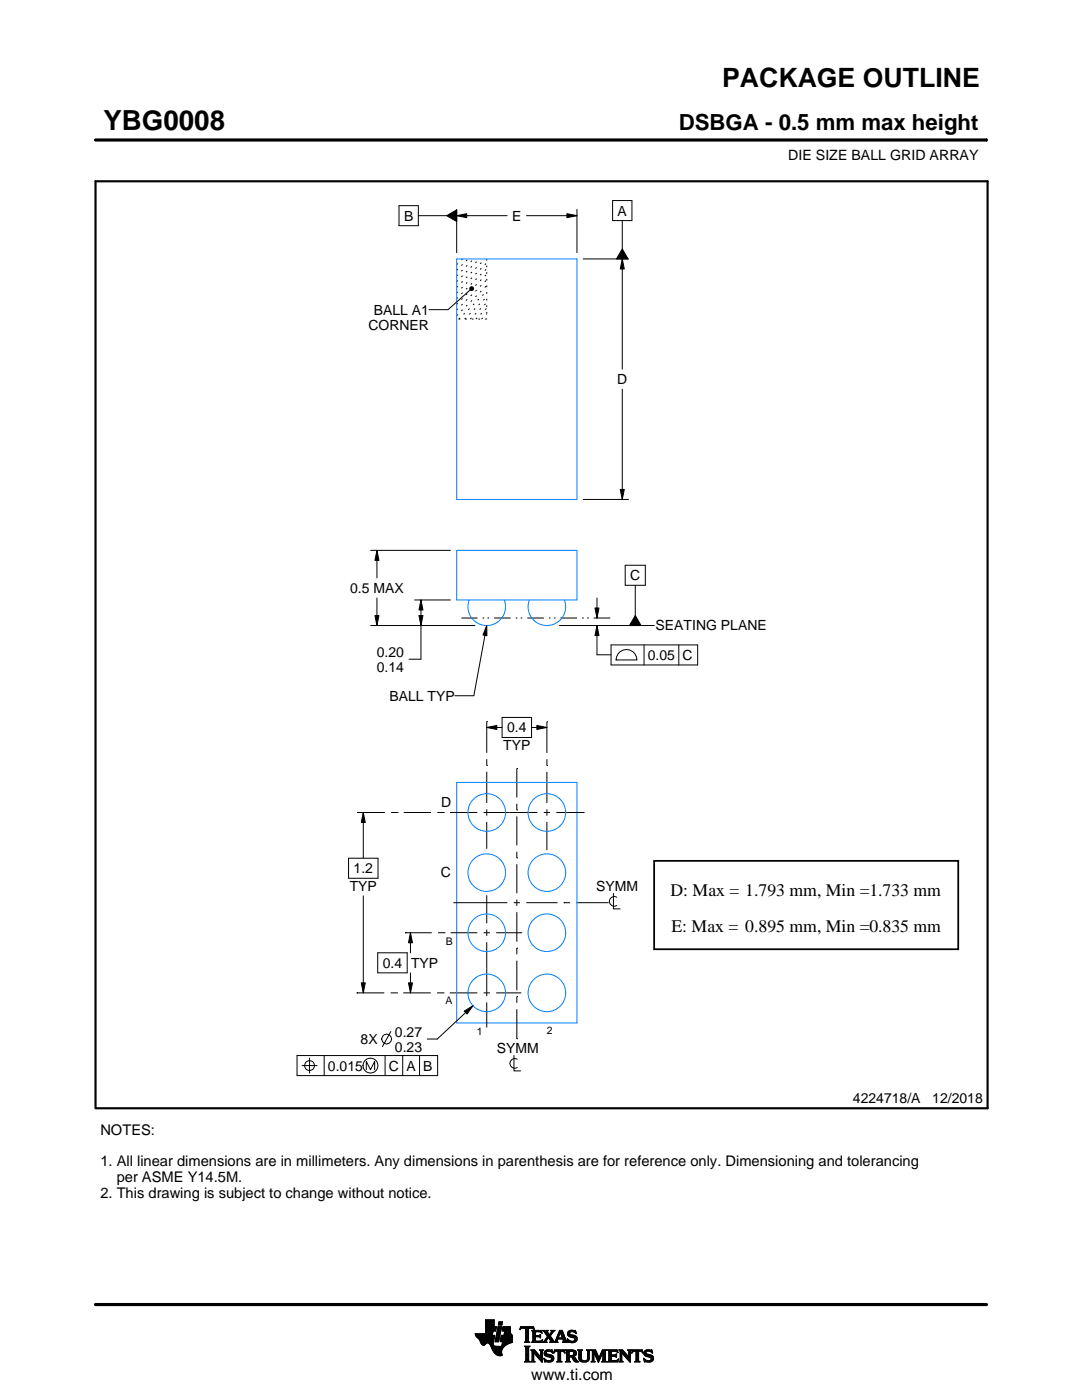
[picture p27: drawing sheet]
<svg xmlns="http://www.w3.org/2000/svg" width="216mm" height="279mm" viewBox="0 0 216 279" stroke-linecap="round" stroke-linejoin="round" font-family="sans-serif">
<defs><g id="words">
<text font-size="5.5" x="20.6" y="26">YBG0008</text>
<text font-size="5.3" x="144.1" y="17.4">PACKAGE OUTLINE</text>
<text font-size="4.4" x="135.4" y="26">DSBGA - 0.5 mm max height</text>
<g font-size="3.5">
<text x="133.8" y="178.9">D: Max = 1.793 mm, Min =1.733 mm</text>
<text x="134" y="185.9">E: Max = 0.895 mm, Min =0.835 mm</text>
</g>
<text font-size="3.2" x="106" y="275.3">www.ti.com</text>
<g font-size="2.9">
<text x="20" y="226.5">NOTES:</text>
<text x="20" y="232.8">1. All linear dimensions are in millimeters. Any dimensions in parenthesis are for reference only. Dimensioning and tolerancing</text>
<text x="20" y="239.1">2. This drawing is subject to change without notice.</text>
<text x="23.3" y="235.9">per ASME Y14.5M.</text>
</g>
<g font-size="2.8">
<text x="157.3" y="32">DIE SIZE BALL GRID ARRAY</text>
<text x="80.6" y="44">B</text>
<text x="102.2" y="44">E</text>
<text x="123.2" y="43">A</text>
<text x="73.5" y="65.8">CORNER</text>
<text x="74.6" y="62.8">BALL A1</text>
<text x="123.2" y="76.7">D</text>
<text x="69.9" y="118.3">0.5 MAX</text>
<text x="125.8" y="115.8">C</text>
<text x="130.8" y="125.8">SEATING PLANE</text>
<text x="75.2" y="131.1">0.20</text>
<text x="129.3" y="131.7">0.05 C</text>
<text x="75.2" y="134.1">0.14</text>
<text x="77.7" y="139.8">BALL TYP</text>
<text x="100.4" y="149.7">TYP</text>
<text x="101.2" y="146.2">0.4</text>
<text x="88" y="161.1">D</text>
<text x="69.8" y="177.8">TYP</text>
<text x="70.5" y="174.3">1.2</text>
<text x="88" y="175">C</text>
<text x="119" y="177.9">SYMM</text>
<text x="76.4" y="193.2">0.4 TYP</text>
<text x="72" y="208.4">8X</text>
<text x="78.8" y="206.9">0.27</text>
<text x="78.8" y="209.9">0.23</text>
<text x="65.4" y="213.7">0.015</text>
<text x="77.6" y="213.7">C A B</text>
<text x="99.1" y="210.2">SYMM</text>
<text x="170.2" y="220.2">4224718/A</text>
<text x="186" y="220.2">12/2018</text>
</g>
<g font-size="2.1">
<text x="89" y="188.6">B</text>
<text x="88.9" y="200.4">A</text>
<text x="95.1" y="206.5">1</text>
<text x="109.1" y="206.4">2</text>
</g>
<text font-size=".3" x="101.3" y="28.1">SCALE 10.000</text>
</g></defs>
<g fill="none" stroke="#000" stroke-width=".2">
<path d="M19.1 27.9h177.7M196.8 27.7v.5M79.6 41h3.9v4h-3.9zM83.5 43h5.6M89.1 43l2-1.1v2.3zM91.1 43l2-.4v.8zM91.1 41.8v8.6M91.1 43h10.1M93.8 57.4l.2-.2 .4 .1 .1 .3-.1 .3-.4 .1-.2-.2zM93.8 57.9l-4.4 3.9h-3.8M105.1 43h10M113.1 42.6l2 .4-2 .4z"/>
<path d="M115.1 41.8v8.6M116.4 51.7h9M122.2 40h3.9v4h-3.9zM124.2 51.7l.4 2h-.8zM124.2 44v5.7M124.2 51.7v22M124.2 49.7l1.1 2h-2.3zM124.2 77.7v22M116.4 99.7h9M123.8 97.7h.8l-.4 2zM74 109.8h15.9M75.2 109.8l.4 2h-.8z"/>
<path d="M75.2 109.8v5.5M75.2 119.3v5.5M82.7 119.7h7.2M84 119.7l.4 2h-.8zM84 119.7v11.9h-2.4M119.1 119.3v4M124.8 112.8h4v4h-4zM126.8 116.8v6M74 124.8h20.8M74.8 122.8h.8l-.4 2zM83.6 122.8h.8l-.4 2zM97.1 124.8l.1 2.1-.8-.2z"/>
<path d="M97.1 124.8l-2.6 14h-3.8M111.6 124.8h19M118.7 121.3h.8l-.4 2zM119.1 124.8l.4 2h-.8zM119.1 124.8v5.9h2.8M121.9 128.7h17.3v4h-17.3zM123.3 130.5a2.08 2.08 0 0 1 2.4-.8 2.08 2.08 0 0 1 1.4 2h-4.2l.1-.6zM126.8 122.8l1.1 2h-2.3zM128.5 128.7v4M135.4 128.7v4M97.1 145.2l2-.4v.8zM97.1 145.2h3.1"/>
<path d="M97.1 152.8h.1M97.1 144h.1M97.1 144v6.2M97.1 151.5v1.3M97.1 154v6.3M100.2 143.2h5.9v4h-5.9zM103.1 153.4h.1M103.1 153.4v5.7M106.1 145.2h3M107.1 144.8l2 .4-2 .4zM109.1 152.8h.1M109.1 144h.1"/>
<path d="M109.1 144v6.3M109.1 151.5v1.3M109.1 154v6.3M69.5 171.3h5.9v4h-5.9zM71.3 162.2h.1M71.3 162.2h5.5M72.5 162.2l.4 2h-.8zM72.5 162.2v9.1M72.5 178.8v19.4M78 162.2h1.3M79.3 162.2h.1M80.6 162.2h5.4"/>
<path d="M87.3 162.2h1.2M88.5 162.2h.1M89.8 162.2h5.4M96.5 162.2h10.7M97.1 161.5v1.3M97.1 164v5.4M97.1 178.7v5.6M103.1 171.2h.1M103.1 161.7h.1M103.1 160.4v1.3M103.1 162.9v5.8M103.1 170v1.2"/>
<path d="M103.1 172.5v5.8M103.1 179.5v1.3M108.5 162.2h1.3M109.1 161.5v1.3M109.1 164v5.7M111 162.2h5.6M122.4 178.3v3.1h1.3M123.1 179.1a.98 .98 0 0 0-1.5 .8 .98 .98 0 0 0 1.5 .8M71.2 198.2h.1M71.2 198.2h5.5M72.1 196.2h.8l-.4 2zM75.4 190.2h5.8v4h-5.8z"/>
<path d="M77.9 198.2h1.3M79.2 198.2h.1M80.5 198.2h5.5M80.8 186.2h.1M80.8 186.2h5.4M81.5 196.2h.8l-.4 2zM81.9 186.2l.4 2h-.8zM81.9 186.2v4M81.9 194.2v4M87.2 198.2h1.3M87.4 186.2h1.3M88.5 198.2h.1"/>
<path d="M88.7 186.2h.1M89.7 198.2h5.5M89.9 186.2h5.3M90.5 180.2h10.7M96.5 198.2h1.3M96.5 186.2h1.3M97.1 185.5v1.3M97.1 188v10.8M99 198.2h5M99 186.2h5.2M102.5 180.2h1.3M103.1 189.2h.1"/>
<path d="M103.1 198.9h.1M103.1 182v5.9M103.1 189.2v1.3M103.1 191.7v5.9M103.1 198.9v1.2M105 180.2h6.2M112.5 180.2h.1M112.5 180.2h1.3M115 180.2h6.2M121.2 180.2h.1M59.3 210.7h28v4h-28zM60.3 212.7h3"/>
<path d="M61.8 211.2v3M64.7 210.7v4M73.1 213.5v-1.7l.8 1.7 .9-1.7v1.7M76.8 210.7v4M78 205.9l-1.7 3M80.4 210.7v4M83.7 210.7v4M92.6 201.8l1.8-1.1-1.2 1.7zM94.4 200.7l-7.2 6.7h-2M97.1 200v5M102.6 210.6v3.1h1.3M103.1 207.3h.1"/>
<path d="M103.1 201.4v5.9M103.2 211.4a.98 .98 0 0 0-1.5 .8 .98 .98 0 0 0 1.5 .9M94.8 266.2h3.5M94.8 266.3h3.5M94.9 266.4h3.3M94.9 266.5h3.8l-.2 1.2M94.9 266.5h3.8M95 266.6h3.7M95 266.7h3.7M95.1 266.8h3.6M95.2 266.9h3.4M95.3 267h3.3"/>
<path d="M95.4 267.1h3.2M95.5 267.2h3.1M95.6 267.3h3M95.7 267.4h2.8M95.7 267.5h2.8M95.8 267.6h2.7M95.8 267.7h2.7M95.9 267.8h2.6M95.9 267.9h2.5M95.9 268h2.5M96 268h1.1M96 268.1h1"/>
<path d="M96.1 268.2h.8M96.1 268.3h.7M96.2 268.4h.6M96.3 268.4h.4M96.9 266.1h1.4M96.9 266h1.4M96.9 265.9h1.4M96.9 265.8h1.5M96.9 265.7h1.5M96.9 264.7l2.2 .1-.2 .9h-.5l-.2 .8M96.9 265.6h2M96.9 265.5h2"/>
<path d="M96.9 265.4h2M96.9 265.3h2.1M96.9 265.2h2.1M96.9 265.1h2.1M96.9 265h2.1M96.9 264.9h2.1M96.9 264.8h2.2M96.9 264.6h1.7M96.9 264.5h1.7M96.9 264.4h1.7M96.9 264.3h1.7M96.9 264.2h1.7"/>
<path d="M96.9 264.1h1.7M96.9 264h1.7M96.9 263.9h1.7M96.9 263.8h1.7M96.9 263.7h1.7M96.9 263.6h1.7M96.9 263.5h1.7M96.9 263.4h1.7M97.5 268h.9M97.6 268.1h.8M97.7 268.2h.7M97.7 268.3h.7"/>
<path d="M97.8 268.4h.6M97.9 268.5h.6M97.9 268.6h.7M98 268.7h1.1M98 268.8h2.6M98 268.8h2.5M98.1 268.9h2.3M98.1 269h2.3M98.1 269.1h2.2M98.2 269.2h2.1M98.2 269.2h2M98.2 269.3h2"/>
<path d="M98.3 269.4h1.9M98.3 269.5h1.8M98.4 269.6h1.7M98.4 268v.4l.3 .2 2 .1M98.5 269.7h1.6M98.5 267.7l-.1 .3M98.5 269.8h1.6M98.6 269.9h1.5M98.6 264.8v-1.4h-1.7v2.8h-2.1l.1 .3 .7 .8 .7 1.1 .3 .1 .6-.5 .4 .1 1 1.8 .8 .6h.8l-.1-1 .8-1M98.6 270h1.5M98.7 270h1.4M98.8 270.1h1.3"/>
<path d="M98.8 267.7h.7M98.8 267.6h.7M98.8 267.5h.7M98.9 270.2h1.2M98.9 267.4h.7M98.9 267.3h.7M98.9 267.2h.7M98.9 267.1h.7M98.9 267h.7M98.9 270.3h1.3M99 266.9h.6M99 266.9h.7"/>
<path d="M99 266.8h.7M99 266.7h.7M99 266.6h.7M99 266.5h.7M99.1 270.4h1.1M99.1 266.4h.7M99.1 266.3h.7M99.1 266.2h.7M99.1 266.1h.7M99.1 266h.7M99.2 265.9h.7M99.2 265.8h.7"/>
<path d="M99.2 270.4h1M99.2 265.7h.7M99.2 265.6h.7M99.2 265.5h.7M99.3 265.4h.6M99.3 265.4h.7M99.3 265.3h.7M99.3 265.2h.7M99.3 265.1h.7M99.3 265h.7M99.4 270.5h.8M99.4 264.9h.7"/>
<path d="M99.4 264.8h.7M99.4 264.8h.7l-.6 3h-.7zM99.4 264.5l.2-.7h.7l-.2 .7h-.7M99.5 264.4h.6M99.5 264.3h.7M99.5 264.2h.7M99.5 264.1h.7M99.5 264h.7M99.5 263.9h.7M99.6 263.8h.7M99.8 270.6h.1M99.8 267.7h2.4"/>
<path d="M99.8 267.6h2.4M99.8 267.5h2.4M99.9 267.4h2.3M99.9 267.3h2.3M99.9 267.2h2.3M99.9 267.1h2.3M99.9 267h2.3M99.9 266.9h2.3M100 266.9h2.2M100 266.8h2.2M100 266.7h2.2M100 266.6h2.2"/>
<path d="M100 266.5h2.2M100.1 268.6h.7M100.2 268.5h.7M100.2 268.4h.8M100.2 268.4h.9M100.2 268.3h1M100.2 268.2h1.2M100.2 265.6h1.6M100.2 268.1h1.4M100.2 265.5h1.6M100.2 268h1.6M100.3 265.4h1.5"/>
<path d="M100.3 268h1.7M100.3 267.9h1.9M100.3 265.3h1.5M100.3 267.8h1.9M100.3 265.2h1.5M100.3 265.1h1.5M100.3 265h1.5M100.4 264.9h1.4M100.4 264.8h1.4M100.6 266.5l.1-.8h-.5l.2-.9h1.4l.1 1.1 .3 .6v1.4l-1.3 .6M100.6 266.4h1.5M100.6 266.3h1.4"/>
<path d="M100.6 266.2h1.4M100.6 266.1h1.3M100.7 266h1.2M100.7 265.9h1.2M100.7 265.8h1.1M100.7 265.7h1.1M102.2 266.5h-2.2l-.2 1.1 .5 .2-.2 .9M103.7 265.3h.1M103.8 265.2h.2M103.8 265h2.8M103.8 264.9h2.7M103.9 264.8h2.6"/>
<path d="M104.7 267.8h1M104.7 271.8h1.1M104.7 268.7h1M104.8 267.7h.7M104.8 271.7h.8M104.9 265.2h.6M104.9 268.9h.6M104.9 267.6h.6M104.9 267.5l-.2 .3M104.9 267.5h.6M104.9 267.4h.6M104.9 267.3h.6"/>
<path d="M104.9 267.2h.6M104.9 267.1h.6M104.9 267h.6M104.9 266.8h.6M104.9 266.7h.6M104.9 266.6h.6M104.9 266.5h.6M104.9 266.4h.6M104.9 266.3h.6M104.9 266.2h.6M104.9 266.1h.6M104.9 265.9h.6"/>
<path d="M104.9 265.8h.6M104.9 265.7h.6M104.9 265.6h.6M104.9 265.5h.6M104.9 265.4h.6M104.9 265.3h.6M104.9 271.5h.6M104.9 269h.6M104.9 271.4h.6M104.9 271.4v-2.4l-.2-.4h1.1l-.3 .4v2.4M104.9 271.4l-.2 .4h1.1l-.3-.4M104.9 271.3h.6"/>
<path d="M104.9 271.2h.6M104.9 271.1h.6M104.9 271h.6M104.9 270.9h.6M104.9 270.8h.6M104.9 270.6h.6M104.9 270.5h.6M104.9 270.4h.6M104.9 270.3h.6M104.9 270.2h.6M104.9 270.1h.6M104.9 270h.6"/>
<path d="M104.9 269.9h.6M104.9 269.8h.6M104.9 269.6h.6M104.9 269.5h.6M104.9 269.4h.6M104.9 269.3h.6M104.9 269.2h.6M104.9 269.1h.6M105.5 267.5l.2 .3M105.5 267.5v-2.3l.7-.1 .4 .3-.1-.6h-2.6l-.1 .6 .4-.3 .7 .1v2.3M105.7 267.8h-1M105.9 271.8h.8"/>
<path d="M105.9 269.4h.8M106.1 269.5h.7M106.1 267.8h2M106.1 271.7h.5M106.2 269.6h.7M106.2 271.5h.3M106.2 265.6h1.8M106.2 269.8h.8M106.2 271.4h.3M106.2 271.4l-.3 .4h.8l-.2-.4M106.2 271.3h.3M106.2 271.2h.3"/>
<path d="M106.2 271.1h.3M106.2 271h.3M106.2 270.9h.3M106.2 270.8h.3M106.2 270.6h.3M106.2 270.5h.3M106.2 270.4h.3M106.2 270.3h.3M106.2 270.2h.3M106.2 270.1h.3M106.2 270h1M106.2 269.9h.9"/>
<path d="M106.2 269.8v1.6M106.2 269.8l-.3-.4h.8l1.2 1.4M106.3 267.7h1.8M106.3 265.7h1.8M106.3 267.6h.6M106.3 265.8h.6M106.3 267.5l-.2 .3M106.3 267.5h.5M106.3 267.4h.5M106.3 267.3h.5M106.3 267.2h.5M106.3 267.1h.5"/>
<path d="M106.3 267h.5M106.3 266.8h.5M106.3 266.7h1.6M106.3 266.6h1.6M106.3 266.5h.5M106.3 266.4h.5M106.3 266.3h.5M106.3 266.2h.5M106.3 266.1h.5M106.3 265.9h.5M106.4 265.2h.2M106.5 270h.1"/>
<path d="M106.5 270v1.4M106.5 265.3h.1M106.6 270.1h.7M106.7 270.2h.7M106.8 270.3h.7M106.8 265.9l.2-.1h.6l.6 .2-.2-.5h-1.9l.2 .3v1.7M106.8 265.9v.6h.8l.3-.2v.7M106.9 270.4h.7M107 270.5h.7M107.1 270.6h.7M107.2 270.8h1M107.3 270.9h.9"/>
<path d="M107.4 271h.8M107.5 271.1h.7M107.6 271.2h.6M107.6 266.5h.3M107.7 271.3h.5M107.7 269.4h.7M107.7 266.8h.2M107.7 267.6h.5M107.8 266.4h.1M107.8 271.4h.4M107.8 267h.1M107.8 265.8h.3"/>
<path d="M107.8 269.5h.5M107.9 271.5h.3M107.9 269.6h.3M107.9 267l-.3-.2h-.8l.1 .8h.9l.5-.2M107.9 269.8h.3M107.9 270.6h.3M107.9 270.5h.3M107.9 270.4h.3M107.9 270.3h.3M107.9 270.2h.3M107.9 270.1h.3M107.9 270h.3"/>
<path d="M107.9 269.9h.3M107.9 269.8v1M107.9 269.8l-.2-.4h.7l-.2 .4M108 271.7h.2M108 265.9h.1M108 267.5h.2M108.1 271.8h.1M108.1 266.1h.1M108.2 267.4h.1M108.2 269.8v2.1l-1.7-1.9M108.2 267.8h.9M108.3 267.4l-.2 .5-2-.1"/>
<path d="M108.3 265.6h1M108.5 267.7h.5M108.5 271.1l.8 .4h.5l.2-.1-.1-.4-1-.4-.3-.3 .1-.7 .7-.2 .6 .1 .2-.1 .1 .6-.9-.3-.3 .1-.1 .3 1.3 .4 .2 .6M108.5 271.1h.1M108.5 265.7h.7M108.5 271.2h.2M108.6 271.3h.2M108.6 270.1h.4M108.6 270h.4M108.6 270.2h.6M108.6 267.6h.4M108.6 271.4h.4"/>
<path d="M108.6 269.9h.4M108.6 270.3h1M108.6 265.8h.7M108.6 271.5h.8M108.6 269.8h.5M108.7 271.7h1.5M108.7 270.4h1.3M108.7 267.5h.3M108.7 271.8h.1M108.7 265.9h.6M108.7 269.6h1.5M108.8 267.4h.3"/>
<path d="M108.8 270.5h1.5M108.8 266.1h.6M108.8 269.5h1.4M108.8 267.3h.4M108.9 266.2h.6M108.9 267.2h.4M108.9 266.3h.6M108.9 270.6h1.5M109 267.1h.3M109 266.4h1M109.1 271.8h.9M109.1 269.4h.7"/>
<path d="M109.1 267h.9M109.1 266.5h.8M109.1 267.8h-.9M109.2 266.8h.8M109.2 266.6h.6M109.2 266.7h.7M109.2 266.7l-.6 .9-.4 .2M109.3 270.8h1.1M109.5 267.1h.6M109.6 267.2h.6M109.7 271.5h.7M109.7 267.3h.6"/>
<path d="M109.7 267.8l.2-.2-.5-.7-.4 .8 .1 .1M109.7 267.8h1.6M109.7 266.3h.4M109.7 267.4h.6M109.8 270.9h.7M109.8 266.2h.3M109.8 266.6l.9 1.2 1-2.3h.5l.8 2.1 .3 .2M109.8 267.5h.6M109.9 266.1h.3M109.9 269.8h.4M109.9 267.6h.6M109.9 267.7h.7"/>
<path d="M109.9 271.4h.5M109.9 265.9h.4M110 271h.5M110 265.6h.7M110 265.9l-.4 .5-.4-.6 .2-.3h-1.1l.9 1.2M110 265.9l.1-.2-.2-.2h.8l-.9 1.1M110 271.3h.5M110 265.8h.4M110 271.1h.5M110 271.2h.5M110.1 269.4h.1M110.1 265.7h.4"/>
<path d="M110.1 269.9h.2M110.2 270h.1M110.5 270h.1M110.5 269.9h.2M110.5 271.1l-.2 .5-.8 .3-.6-.2-.2 .1-.2-.7M110.5 269.8h.3M110.6 269.6h2.1M110.6 269.5h2M110.6 269.4h2M110.7 267.7h.5M110.8 267.6h.4M110.9 267.5h.3"/>
<path d="M110.9 267.4h.3M111 267.3h.3M111 267.2h1.8M111 267.1h1.8M111.1 267h.3M111.1 271.8h1M111.1 266.8h.4M111.2 266.7h.3M111.2 267.5l.1-.2h1l.1 .2M111.2 267.5v.3h.1M111.2 266.6h.3M111.3 266.5h.3"/>
<path d="M111.3 271.7h.6M111.3 266.4h.3M111.3 271.5h.6M111.3 267.8h-1.6M111.3 269.8h.6M111.4 266.3h.3M111.4 271.4h.5M111.4 271.4l-.1-1.7h-.4l-.4 .4 .2-.7h1.9l.1 .7-.3-.4h-.5v1.7M111.4 270.5h.5M111.4 270.4h.5M111.4 270.3h.5M111.4 270.2h.5"/>
<path d="M111.4 270.1h.5M111.4 270h.5M111.4 269.9h.5M111.4 271.4l-.3 .4h1l-.2-.4M111.4 271.3h.5M111.4 271.2h.5M111.4 271.1h.5M111.4 271h.5M111.4 270.9h.5M111.4 270.8h.5M111.4 270.6h.5M111.4 266.2h.3"/>
<path d="M111.4 266.1h.4M111.5 265.9h.9M111.5 265.8h.8M111.6 265.7h.7M111.6 265.6h.6M111.8 265.9l.4 1.1h-.8zM111.9 266.1h.5M111.9 266.2h.5M111.9 266.3h.6M112 266.4h.5M112 266.5h.6M112.1 266.6h.5"/>
<path d="M112.1 266.7h.6M112.1 266.8h.6M112.2 267h.5M112.2 267.8h1.1M112.3 267.3h.6M112.3 267.4h.6M112.4 267.5h.6M112.4 267.5v.3h-.2M112.4 269.8h.3M112.4 267.6h.6M112.4 267.7h.7M112.6 269.9h.1"/>
<path d="M112.6 270h.2M112.8 271.8h1M112.8 269.4h1.6M113 269.5h1.7M113 271.7h.7M113 269.6h1.9M113 271.5h.6M113 269.8h.6M113 271.4h.6M113 271.4l-.2 .4h1l-.2-.4M113 271.3h.6M113 271.2h.6"/>
<path d="M113 271.1h.6M113 271h.6M113 270.9h.6M113 270.8h1.5M113 270.6h1.6M113 270.5h1.8M113 270.4h.6M113 270.3h.6M113 270.2h.6M113 270.1h.6M113 270h.6M113 269.9h.6"/>
<path d="M113 269.8v1.6M113 269.8l-.2-.4h1.4l.6 .2 .2 .3v.4l-.2 .3-.4 .1M113.2 267.3h.2M113.2 267.4h.3M113.2 266.2h.5M113.2 266.3h.6M113.2 266.1h.5M113.3 267.5h.3M113.3 267.8h-1.1M113.3 266.4h.9M113.3 265.9h.4M113.3 267.6h.6"/>
<path d="M113.3 266.5h1.3M113.3 267.7h1.6M113.3 265.8h.5M113.3 267.8h.2M113.4 266.6h1.5M113.4 265.7h1.5M113.4 265.7l.5-.2 .7 .1 .2-.1 .1 .7-.7-.4h-.4l-.1 .3 .1 .2 .9 .2 .4 .3 .1 .5-.3 .5-.6 .2-.7-.2-.2 .1-.2-.7 .9 .5 .5-.1 .1-.3-.2-.3-1.1-.4-.2-.4zM113.5 266.7h1.5M113.5 265.6h1.4M113.6 271.4v-.6h.4l.7 1h.8M113.6 269.9l.1-.2 .7 .2v.4l-.4 .2M113.6 269.9v.6"/>
<path d="M113.7 267.8h1.1M113.8 266.8h1.3M113.8 265.5h.6M114 268h.4M114.1 270.9h.6M114.2 271h.6M114.2 271.1h.7M114.3 271.2h.6M114.3 267h.8M114.3 269.8h.7M114.3 270.4h.6M114.4 271.3h.6"/>
<path d="M114.4 270.7l1.1 1.1M114.4 270.7h.1M114.4 271.4h.7M114.4 269.9h.6M114.4 270.3h.6M114.5 267.6h.5M114.5 270.2h.5M114.5 270h.5M114.5 265.8h.4M114.5 270.1h.5M114.5 271.5h.7M114.6 271.7h.7"/>
<path d="M114.6 267.1h.6M114.6 267.5h.5M114.7 267.2h.5M114.7 267.4h.5M114.7 265.9h.3M114.7 267.3h.5M114.7 271.8h.8M114.8 266.1h.2M114.9 266.2h.1M115.3 269.4h.9M115.4 269.5h.7M115.5 269.6h.5"/>
<path d="M115.5 269.8h.5M115.5 269.8v1.4l.4 .5 .6 .2 .7-.1 .3-.3 .1-.5M115.5 271h.5M115.5 270.9h.5M115.5 270.8h.5M115.5 270.6h.5M115.5 270.5h.5M115.5 270.4h.5M115.5 270.3h.5M115.5 270.2h.5M115.5 270.1h.5M115.5 270h.5"/>
<path d="M115.5 269.9h.5M115.5 269.8l-.2-.4h.9l-.2 .4M115.5 271.1h.5M115.5 271.2h.5M115.5 271.3h.6M115.6 271.4h.6M115.7 271.5h.8M115.8 271.7h1.5M116 271l.2 .4 .5 .2 .4-.2 .2-.4M116 269.8v1.2M116 271.8h1.1M116.8 271.5h.6"/>
<path d="M117 269.4h.8M117.1 271.4h.4M117.2 269.5h.5M117.2 271.3h.4M117.2 269.6h.4M117.2 271.2h.4M117.2 271.1h.4M117.3 269.8h.3M117.3 271h.3M117.3 270.9h.3M117.3 270.8h.3M117.3 270.6h.3"/>
<path d="M117.3 270.5h.3M117.3 270.4h.3M117.3 270.3h.3M117.3 270.2h.3M117.3 270.1h.3M117.3 270h.3M117.3 269.9h.3M117.6 269.8l.2-.4h-.8l.2 .3 .1 1.3M117.6 269.8v1.2M118 271.8h.7M118 269.4h.8M118.1 269.5h.8"/>
<path d="M118.1 271.7h.5M118.2 269.6h.7M118.2 271.5h.3M118.2 269.8h.8M118.2 271.4h.3M118.2 269.8l-.2-.4h.8l.7 1.6 .7-1.6h.9l-.3 .4M118.2 271.4l-.2 .4h.7l-.2-.4M118.2 271.3h.3M118.2 271.2h.3M118.2 271.1h.3M118.2 271h.3M118.2 270.9h.3"/>
<path d="M118.2 270.8h.3M118.2 270.6h.3M118.2 270.5h.3M118.2 270.4h.3M118.2 270.3h.3M118.2 270.2h.3M118.2 270.1h.3M118.2 270h.9M118.2 269.9h.8M118.2 269.8v1.6M118.6 270.1h.5M118.6 270.2h.6"/>
<path d="M118.7 270.3h.5M118.7 270.4h.6M118.8 270.5h.5M118.8 270.6h.6M118.9 270.8h.5M118.9 270.9h.6M119 271h.8M119 271.1h.8M119.1 271.2h.6M119.1 271.3h.6M119.2 271.4h.4M119.2 271.5h.4"/>
<path d="M119.3 271.7h.2M119.3 271.8h.2M119.6 270.9h.3M119.6 270.8h.3M119.7 270.6h.3M119.7 270.5h.3M119.8 270.4h.3M119.8 270.3h.3M119.9 270.2h.3M119.9 270.1h.3M120 270h.8M120 269.9h.8"/>
<path d="M120 269.8h.8M120.1 271.8h1M120.1 269.6h.7M120.1 269.5h.8M120.2 269.4h.9M120.2 271.7h.7M120.3 271.5h.5M120.3 271.4h.5M120.3 271.4l-.2 .4h1l-.3-.4M120.3 271.4v-1.5l-.9 2-.9-2v1.5M120.3 271.3h.5M120.3 271.2h.5"/>
<path d="M120.3 271.1h.5M120.3 271h.5M120.3 270.9h.5M120.3 270.8h.5M120.3 270.6h.5M120.3 270.5h.5M120.3 270.4h.5M120.3 270.3h.5M120.3 270.2h.5M120.3 270.1h.5M120.8 269.8v1.6M121.2 271.8h2"/>
<path d="M121.2 269.4h1.9M121.4 269.5h1.8M121.4 271.7h1.9M121.5 269.6h1.7M121.5 271.5h1.8M121.5 269.8h.5M121.5 271.4h.5M121.5 269.8l-.3-.4h1.9l.2 .6M121.5 269.9h.5M121.5 269.8v1.6M121.5 271.3h.5M121.5 271.2h.5"/>
<path d="M121.5 271.1h.5M121.5 271h.5M121.5 270.9h.5M121.5 270.8h.5M121.5 270.6h1.5M121.5 270.5h1.5M121.5 270.4h1.5M121.5 270.3h.5M121.5 270.2h.5M121.5 270.1h.5M121.5 270h.5M122.6 270.4l.4-.2v.7l-.2-.2h-.8v.7l.2 .1"/>
<path d="M122.9 270.8h.1M122.9 270.3h.1M123 269.8h.3M123.1 271.4h.3M123.2 269.9h.1M123.3 270h.1M123.3 270l-.4-.3h-.8l-.1 .7M123.3 271.3h.1M123.4 271.2h.1M123.4 271.2l-.2 .6h-2l.3-.4M123.4 271.2l-.3 .3h-.4M123.5 271.8h.8"/>
<path d="M123.5 269.4h.7M123.6 269.5h.7M123.7 271.7h.5M123.7 269.6h.7M123.7 271.5h.4M123.7 269.8h.8M123.7 271.4h.4M123.7 271.4l-.2 .4h.8l-.2-.4M123.7 271.3h.4M123.7 271.2h.4M123.7 271.1h.4M123.7 271h.4"/>
<path d="M123.7 270.9h.4M123.7 270.8h.4M123.7 270.6h.4M123.7 270.5h.4M123.7 270.4h.4M123.7 270.3h.4M123.7 270.2h.4M123.7 270.1h.4M123.7 270h1M123.7 269.9h.9M123.7 269.8v1.6M123.7 269.8l-.2-.4h.7l1.2 1.4 .1-1"/>
<path d="M124.1 270v1.4M124.1 270h.1M124.2 270.1h.6M124.2 270.2h.7M124.3 270.3h.7M124.4 270.4h.7M124.5 270.5h.7M124.6 270.6h.7M124.7 270.8h1.1M124.8 270.9h1M124.9 271h.9M125 271.1h.8"/>
<path d="M125.1 271.2h.7M125.2 271.3h.6M125.2 269.4h.8M125.3 271.4h.5M125.4 269.5h.5M125.4 271.5h.4M125.4 269.6h.4M125.5 269.8h.3M125.5 269.8l-.3-.4h.8l-.2 .4M125.5 270.4h.3M125.5 270.3h.3M125.5 270.2h.3"/>
<path d="M125.5 270.1h.3M125.5 270h.3M125.5 269.9h.3M125.5 270.6h.3M125.5 270.5h.3M125.5 271.7h.3M125.6 271.8h.2M125.8 269.8v2.1l-1.7-1.9M126 270h.1M126.1 269.9h.1M126.1 269.8h.3M126.1 269.6h2.1"/>
<path d="M126.2 269.5h2M126.2 269.4h2M126.6 271.8h1.1M126.9 271.7h.6M126.9 271.5h.5M126.9 269.8h.5M126.9 271.4h.5M126.9 271.4v-1.7h-.5l-.3 .4 .1-.7h1.9l.2 .7-.4-.4h-.5v1.7M126.9 270.5h.5M126.9 270.4h.5M126.9 270.3h.5M126.9 270.2h.5"/>
<path d="M126.9 270.1h.5M126.9 270h.5M126.9 269.9h.5M126.9 271.4l-.3 .4h1.1l-.3-.4M126.9 271.3h.5M126.9 271.2h.5M126.9 271.1h.5M126.9 271h.5M126.9 270.9h.5M126.9 270.8h.5M126.9 270.6h.5M128 269.8h.3"/>
<path d="M128.1 269.9h.2M128.2 270h.1M128.4 271.1h.1M128.4 271.2h.2M128.5 271.3h.2M128.5 270.1h.4M128.5 270h.4M128.5 270.2h.6M128.5 271.4h.4M128.5 269.9h.4M128.5 270.3h1M128.5 271.5h.8"/>
<path d="M128.5 269.8h.5M128.6 271.7h1.5M128.6 270.4h1.3M128.6 271.8h.1M128.6 269.6h1.5M128.7 270.5h1.5M128.7 269.5h1.4M128.8 270.6h1.5M128.9 271.8h1M129 269.4h.7M129.1 270.8l-.6-.4 .1-.7 .5-.3 .8 .1 .2-.1 .1 .7-.8-.4-.4 .1-.1 .2 1.3 .5 .2 .6M129.1 270.8l.7 .2v.4l-.6 .1-.8-.4"/>
<path d="M129.2 270.8h1.1M129.6 271.5h.7M129.6 270.9h.8M129.8 269.8h.4M129.8 271.4h.5M129.9 271h.5M129.9 271.3h.5M129.9 271.1h.5M129.9 271.2h.5M129.9 269.4h.2M130 269.9h.2M130.1 270h.1"/>
<path d="M130.4 271.1l-.3 .5-.7 .3-.6-.2-.2 .1-.2-.7"/>
<circle cx="61.8" cy="212.6" r=".99"/>
<circle cx="73.9" cy="212.7" r="1.49"/>
<circle cx="77.1" cy="207.4" r=".98"/>
</g>
<g fill="#000">
<path d="M89.1 43l2-1.1v2.3zM91.1 43l2-.4v.8zM93.8 57.4l.2-.2 .4 .1 .1 .3-.1 .3-.4 .1-.2-.2zM113.1 42.6l2 .4-2 .4zM124.2 51.7l.4 2h-.8zM124.2 49.7l1.1 2h-2.3zM123.8 97.7h.8l-.4 2zM75.2 109.8l.4 2h-.8zM84 119.7l.4 2h-.8zM74.8 122.8h.8l-.4 2zM83.6 122.8h.8l-.4 2zM97.1 124.8l.1 2.1-.8-.2z"/>
<path d="M118.7 121.3h.8l-.4 2zM119.1 124.8l.4 2h-.8zM126.8 122.8l1.1 2h-2.3zM97.1 145.2l2-.4v.8zM107.1 144.8l2 .4-2 .4zM72.5 162.2l.4 2h-.8zM72.1 196.2h.8l-.4 2zM81.9 186.2l.4 2h-.8zM81.5 196.2h.8l-.4 2zM92.6 201.8l1.8-1.1-1.2 1.7z"/>
</g>
<path d="M19.1 36.2h178v185h-178z" fill="none" stroke="#000" stroke-width=".43"/>
<path d="M19 27.9h177.8M19 260.3h177.8" fill="none" stroke="#000" stroke-width=".63"/>
<g fill="none" stroke="#000" stroke-width=".2" stroke-dasharray=".3 1" stroke-linecap="butt">
<path d="M91.1 52.8l1.2-1.1M91.1 53.9l2.3-2.2M91.1 55.1l3.4-3.4M91.1 56.2l4.6-4.5M91.1 57.3l5.7-5.6M91.1 58.5l6-6M91.1 59.6l6-6M97.1 51.7v12M91.1 60.7l6-6M91.1 61.9l6-6M91.1 63l6-6M91.6 63.7l5.5-5.6"/>
<path d="M92.7 63.7l4.4-4.4M93.8 63.7l3.3-3.3M95 63.7l2.1-2.2M96.1 63.7l1-1.1M97.1 63.7h-6"/>
</g>
<g fill="none" stroke="#0080ff" stroke-width=".2">
<path d="M91.1 51.7h24v48h-24zM91.1 109.8h24v9.9h-24zM93.6 119.7a3.7 3.7 0 0 0 3.5 5.1 3.7 3.7 0 0 0 3.5-5.1M105.6 119.7a3.7 3.7 0 0 0 3.5 5.1 3.7 3.7 0 0 0 3.5-5.1M91.1 156.2h24v48h-24z"/>
<circle cx="97.1" cy="162.2" r="3.8"/>
<circle cx="97.1" cy="174.2" r="3.8"/>
<circle cx="109.1" cy="162.2" r="3.8"/>
<circle cx="109.1" cy="174.2" r="3.8"/>
<circle cx="97.1" cy="198.2" r="3.8"/>
<circle cx="97.1" cy="186.2" r="3.8"/>
<circle cx="109.1" cy="186.2" r="3.8"/>
<circle cx="109.1" cy="198.2" r="3.8"/>
</g>
<path d="M121.8 123.3h-29.7" fill="none" stroke="#000" stroke-width=".2" stroke-dasharray="3.3 1 .3 .7 .3 1" stroke-linecap="butt"/>
<path d="M130.5 171.8h60.7v17.6h-60.7z" fill="none" stroke="#000" stroke-width=".35"/>
<use href="#words"/>
</svg>
